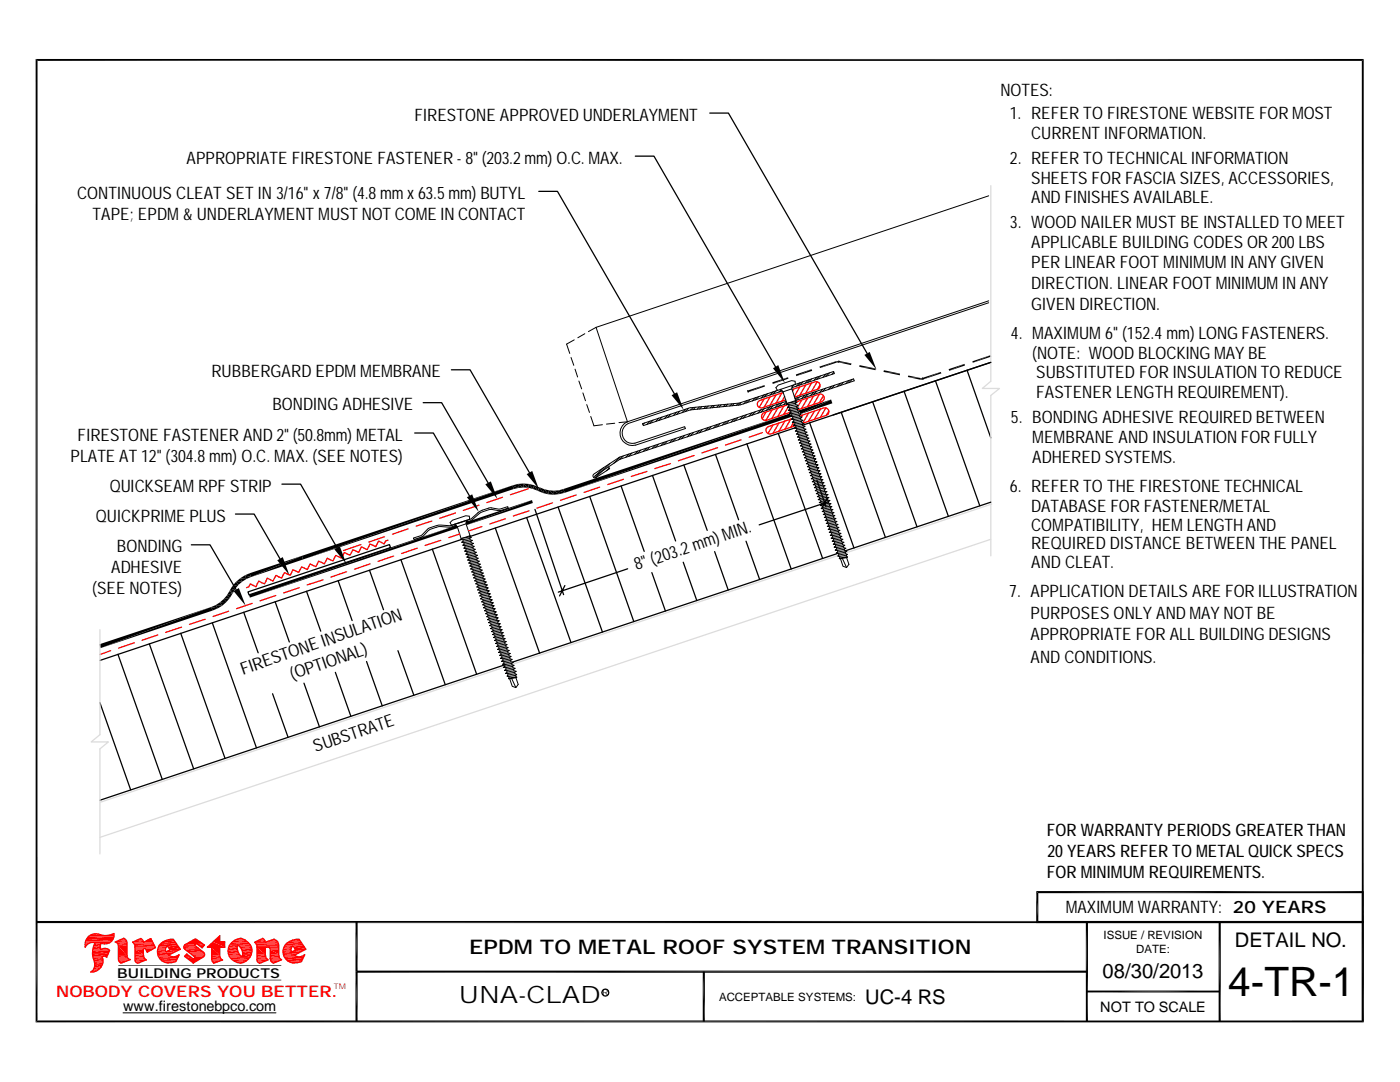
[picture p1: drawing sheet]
<svg xmlns="http://www.w3.org/2000/svg" width="279mm" height="216mm" viewBox="0 0 279 216" stroke-linecap="round" stroke-linejoin="round" font-family="sans-serif">
<defs><g id="words">
<text font-size="8.1" x="245.1" y="198.7">4-TR-1</text>
<text font-size="4.8" x="91.6" y="200.1">UNA-CLAD</text>
<g font-size="4">
<text x="93.6" y="190.4">EPDM TO METAL ROOF SYSTEM TRANSITION</text>
<text x="246.5" y="189">DETAIL NO.</text>
<text x="220" y="195.1">08/30/2013</text>
<text x="172.6" y="200.3">UC-4 RS</text>
</g>
<g font-size="3.4">
<text x="199.6" y="19.2">NOTES:</text>
<text x="201.5" y="23.7">1. REFER TO FIRESTONE WEBSITE FOR MOST</text>
<text x="82.7" y="24.1">FIRESTONE APPROVED UNDERLAYMENT</text>
<text x="205.8" y="27.7">CURRENT INFORMATION.</text>
<text x="37.2" y="32.7">APPROPRIATE FIRESTONE FASTENER - 8&quot; (203.2 mm) O.C. MAX.</text>
<text x="201.5" y="32.6">2. REFER TO TECHNICAL INFORMATION</text>
<text x="15.4" y="39.7">CONTINUOUS CLEAT SET IN 3/16&quot; x 7/8&quot; (4.8 mm x 63.5 mm) BUTYL</text>
<text x="205.8" y="36.6">SHEETS FOR FASCIA SIZES, ACCESSORIES,</text>
<text x="205.8" y="40.6">AND FINISHES AVAILABLE.</text>
<text x="18.5" y="43.9">TAPE; EPDM &amp; UNDERLAYMENT MUST NOT COME IN CONTACT</text>
<text x="201.5" y="45.6">3. WOOD NAILER MUST BE INSTALLED TO MEET</text>
<text x="205.8" y="49.6">APPLICABLE BUILDING CODES OR 200 LBS</text>
<text x="205.8" y="53.6">PER LINEAR FOOT MINIMUM IN ANY GIVEN</text>
<text x="205.8" y="57.7">DIRECTION. LINEAR FOOT MINIMUM IN ANY</text>
<text x="205.8" y="61.8">GIVEN DIRECTION.</text>
<text x="201.8" y="67.6">4. MAXIMUM 6&quot; (152.4 mm) LONG FASTENERS.</text>
<text x="206" y="71.5">(NOTE: WOOD BLOCKING MAY BE</text>
<text x="42.2" y="75.3">RUBBERGARD EPDM MEMBRANE</text>
<text x="206.8" y="75.5">SUBSTITUTED FOR INSULATION TO REDUCE</text>
<text x="54.4" y="81.9">BONDING ADHESIVE</text>
<text x="206.8" y="79.5">FASTENER LENGTH REQUIREMENT).</text>
<text x="15.5" y="87.9">FIRESTONE FASTENER AND 2&quot; (50.8mm) METAL</text>
<text x="201.8" y="84.5">5. BONDING ADHESIVE REQUIRED BETWEEN</text>
<text x="206" y="88.4">MEMBRANE AND INSULATION FOR FULLY</text>
<text x="14.1" y="92.1">PLATE AT 12&quot; (304.8 mm) O.C. MAX. (SEE NOTES)</text>
<text x="206" y="92.5">ADHERED SYSTEMS.</text>
<text x="21.9" y="98.1">QUICKSEAM RPF STRIP</text>
<text x="201.5" y="98.1">6. REFER TO THE FIRESTONE TECHNICAL</text>
<text x="19.1" y="104.1">QUICKPRIME PLUS</text>
<text x="205.8" y="102.1">DATABASE FOR FASTENER/METAL</text>
<text x="205.8" y="106">COMPATIBILITY, HEM LENGTH AND</text>
<text x="23.3" y="110.2">BONDING</text>
<text x="127" y="113.8" transform="rotate(-19 127 113.8)">8&quot; (203.2 mm) MIN.</text>
<text x="205.8" y="109.6">REQUIRED DISTANCE BETWEEN THE PANEL</text>
<text x="205.8" y="113.3">AND CLEAT.</text>
<text x="18.4" y="118.6">(SEE NOTES)</text>
<text x="22.2" y="114.4">ADHESIVE</text>
<text x="201.4" y="119">7. APPLICATION DETAILS ARE FOR ILLUSTRATION</text>
<text x="205.7" y="123.5">PURPOSES ONLY AND MAY NOT BE</text>
<text x="205.7" y="127.8">APPROPRIATE FOR ALL BUILDING DESIGNS</text>
<text x="48.5" y="134.6" transform="rotate(-19 48.5 134.6)">FIRESTONE INSULATION</text>
<text x="58.3" y="135.7" transform="rotate(-19 58.3 135.7)">(OPTIONAL)</text>
<text x="205.7" y="132.2">AND CONDITIONS.</text>
<text x="63" y="150" transform="rotate(-19 63 150)">SUBSTRATE</text>
<text x="208.9" y="166.8">FOR WARRANTY PERIODS GREATER THAN</text>
<text x="209" y="171">20 YEARS REFER TO METAL QUICK SPECS</text>
<text x="208.9" y="175.1">FOR MINIMUM REQUIREMENTS.</text>
<text x="212.7" y="182.2">MAXIMUM WARRANTY: 20 YEARS</text>
</g>
<text font-size="3.2" fill="#f00" x="11.2" y="198.9">NOBODY COVERS YOU BETTER.</text>
<g font-size="2.9">
<text x="24.6" y="201.8">www.firestonebpco.com</text>
<text x="219.6" y="201.9">NOT TO SCALE</text>
</g>
<text font-size="2.7" x="23.4" y="195.1">BUILDING PRODUCTS</text>
<g font-size="2.3">
<text x="220.2" y="187.4">ISSUE / REVISION</text>
<text x="226.8" y="190.2">DATE:</text>
<text x="143.5" y="199.7">ACCEPTABLE SYSTEMS:</text>
</g>
<text font-size="1.6" fill="#f00" x="66.6" y="197.3">TM</text>
<text font-size="1.6" x="120.1" y="198.5">R</text>
</g></defs>
<g fill="none" stroke="#f00" stroke-width=".25">
<path d="M152.5 79.6l-1 1.7M153.7 79.2l-1.2 2.1M154.9 78.8l-1.2 2.1M156 78.4l-1.1 2.1M156.3 78.3l-4.6 1.6a.78 .78 0 0 0-.5 1 .78 .78 0 0 0 1 .5l4.6-1.6M156.6 79.1l-.6 1M158.1 77.7l4.5-1.5a.78 .78 0 0 1 1 .5 .78 .78 0 0 1-.4 1l-4.6 1.5M158.4 77.6l-.2 .4M159.6 77.2l-1.1 1.9M160 79.8l-1 1.6M160.8 76.8l-1.2 2.1M161.2 79.5l-1.2 2"/>
<path d="M162 76.4l-1.2 2.1M162.3 79l-1.1 2.1M163.1 76.2l-1.1 1.9M163.5 78.7l-1.2 2M163.7 76.8l-.5 .9M164.3 79l-.8 1.3M100.3 99.2l-3.1 1.1M105.4 97.5l-3.5 1.2M115 98.8l-3.2 1M119.7 97.2l-3.2 1.1M124.4 95.6l-3.1 1.1M129.1 94.1l-3.1 1"/>
<path d="M133.8 92.5l-3.1 1M138.5 90.9l-3.1 1M143.2 89.3l-3.1 1.1M147.9 87.8l-3.1 1M152.1 86.3l-2.6 .9M152.9 82.2l-.8 1.4M154.1 81.8l-1.2 2.1M154.3 84.8l-1.1 1.7M155.2 81.4l-1.1 2.1M155.4 84.4l-1.1 2.1M156.4 81l-1.2 2.1M156.6 84l-1.2 2.1"/>
<path d="M157.2 80.8l-4.7 1.5a.8 .8 0 0 0-.5 1 .8 .8 0 0 0 1 .6l4.9-1.7M157.2 81.4l-.8 1.3M157.4 80.9l-.2 .4M157.8 82l-.2 .3M157.8 83.6l-1.2 2.1M158.3 83.5l-4.9 1.6a.78 .78 0 0 0-.5 1 .78 .78 0 0 0 1 .5l4.8-1.6M158.3 84.3l-.5 1M158.7 80.3l4.7-1.6a.8 .8 0 0 1 1.1 .5 .8 .8 0 0 1-.5 1l-4.8 1.6M158.8 80.2v.1M160.2 82.8l-.3 .5M161.4 82.4l-1.2 2.1M162.6 82l-1.3 2.1"/>
<path d="M163.7 81.6l-1.2 2.1M164.8 81.4l-1.1 1.9M164.9 82.9a.78 .78 0 0 0 .5-1 .78 .78 0 0 0-1-.5l-4.8 1.6M165.4 82l-.5 .9-4.7 1.6M55 118.8l-3.1 1.1M59.7 117.3l-3.1 1M64.5 115.7l-3.2 1M69.2 114.1l-3.2 1M72.1 108.7l-3.6 1.2M73.9 112.5l-3.2 1.1M76.8 107.1l-3.2 1.1M77.4 107.8l-.4 .1-.3 .6-1.1-.6-.6 1.2-1.2-.6-.5 1.2-1.2-.6-.5 1.1-1.2-.5-.6 1.1-1.1-.6-.5 1.2-1.2-.6-.5 1.1-1.2-.5-.6 1.1-1.1-.5-.6 1.1-1.1-.6-.6 1.2-1.1-.6-.6 1.1-1.1-.5-.6 1.1-1.1-.5-.6 1.1-1.1-.6-.6 1.2-1.2-.6-.5 1.1-1.2-.5-.5 1.1-1.1-.6-.3 .6-.5 .2"/>
<path d="M78.6 111l-3.2 1M81.4 105.5l-3.1 1.1M83.3 109.4l-3.2 1M86.2 104l-3.1 1M88 107.8l-3.2 1M90.9 102.4l-3.1 1M91.7 106.6l-2.1 .7M95.6 100.8l-3.1 1.1M96.2 105.1l-2.7 .9M100.9 103.5l-3.2 1.1M105.6 101.9l-3.2 1.1M110.3 100.3l-3.2 1.1"/>
<path d="M22.1 129.8l-2.2 .8M26.8 128.3l-3.1 1M31.5 126.7l-3.1 1.1M36.2 125.1l-3.1 1.1M40.9 123.6l-3.1 1M45.6 122l-3.1 1M50.3 120.4l-3.1 1.1"/>
</g>
<g fill="none" stroke="#000" stroke-width=".25">
<path d="M107.5 38.2h3.8l23.3 40.4M126.8 31.2h3.7l24.3 42M141.6 22.6h3.8l27.7 47.9M90.1 73.8h3.7l11.9 20.5M180.4 78.1l8.9 24.9M186.7 76l8.8 24.9M193 73.9l4.7 13.5M197.7 72.3l-37.5 12.5M56.3 96.6h3.7l7.3 12.7M82.8 86.4h3.7l7.2 12.5M84.5 80.3h3.6l9.3 16.1M117.7 99.1l8.8 24.9"/>
<path d="M124 97l4.6 13M130.2 94.9l4.6 13M136.5 92.8l4.6 13M142.8 90.7l4.6 13M149.1 88.6l8.8 24.9M155.3 86.5l8.9 24.9M158.9 85.3l-65.3 21.8M161.6 84.4l8.8 24.9M163 95.8l1.8 5.3M165.1 99.3l-1.1 2.1M167.9 82.3l8.8 24.9M174.2 80.2l8.8 24.9"/>
<path d="M38.2 108.7h3.7l5.2 8.9M47 102.6h3.7l5.2 8.9M49.5 118.1l28.2-9.4 .2 .6-28.2 9.4zM61.2 118l2.8 7.9M67.5 115.9l2.8 7.9M73.7 113.8l2.8 7.9M80 111.7l8.9 24.9M86.3 109.6l8.8 24.9M92.1 107.7l-72.2 24.1M93.1 103.8l-2.3 .8M98.8 105.4l8.9 24.9M105.1 103.3l8.9 24.9"/>
<path d="M106.8 101.6l5.7 17.1M111.4 101.2l8.8 24.9M112.7 116.8l-1 2.1M125.3 113.5l-13.9 4.7M130.1 114.3l2.7 7.6M136.4 112.2l2.7 7.6M142.6 110.1l2.7 7.6M148.9 108l2.7 7.6M165.4 100.1l-13.9 4.6M167.1 110.4l-64.8 21.7M197.7 100.2l-29.1 9.7M23.5 130.6l8.9 24.9"/>
<path d="M29.8 128.5l8.9 24.9M36.1 126.4l8.8 24.9M42.4 124.3l8.8 24.9M48.6 122.2l2.9 8.1M54.4 138.4l3.1 8.7M54.9 120.1l2.8 8M60.7 136.3l3.1 8.7M66.9 134.2l3.1 8.7M73.2 132l3.1 8.8M79.4 129.8l3.2 8.9M100.7 132.7l-80.8 27M19.9 140.2l6.2 17.4"/>
</g>
<g fill="#000">
<path d="M134 78.9l1.1-.6 1.3 3.5zM149.2 77.9l3.4-1.1-3.3 1.5zM149.3 78.3l3.3-1.5 .1 .3zM154.3 73.5l1-.6 1.3 3.5zM154.1 76.3l3.2-1-3.1 1.3zM154.2 76.6l3.1-1.3 .1 .3zM158.8 74.7l3.2-1-3.1 1.4zM158.9 75.1l3.1-1.4 .1 .3zM159.5 81.9l6.4-2.2-6.2 2.9zM163.5 73.2l3.4-1.1-3.2 1.3zM163.7 73.4l3.2-1.3 .1 .2zM166.9 72.1l.4 .2h-.3z"/>
<path d="M166.9 72.1l.5-.1-.1 .3zM167.3 72.3l2.6 .2-.1 .4zM167.4 72l2.5 .5-2.6-.2zM172.5 70.8l1.1-.6 1.3 3.5zM171.5 73.2l3.3 .3-.1 .4zM171.5 72.9l3.3 .6-3.3-.3zM176.3 74.2l3.3 .3v.4zM176.4 73.9l3.2 .6-3.3-.3zM183.8 75.4l.4 .3-.5 .1zM181.2 75.2l2.6 .2-.1 .4zM183.8 75.4h.3l.1 .3zM181.3 74.9l2.5 .5-2.6-.2z"/>
<path d="M184.1 75.4l3.6-1.2-3.5 1.5zM184.2 75.7l3.5-1.5 .2 .3zM189.3 73.7l3.2-1.1-3.1 1.4zM189.4 74l3.1-1.4 .1 .3zM194.1 72.1l3.6-1.2-3.6 1.5zM194.1 72.4l3.6-1.5 .1 .3zM93.2 99.2l1-.6 1.3 3.6zM96.9 96.6l1.1-.5 1.3 3.5zM60.2 110.9l42.1-14-41.8 14.7zM60.5 111.6l41.8-14.7 .2 .7zM102.3 96.9l1-.3 .2 .8zM102.3 96.9l1.2 .5-1 .2z"/>
<path d="M103.3 96.6l1.1-.1v.8zM103.3 96.6l1.1 .7-.9 .1zM104.4 96.5l1 .8h-1zM104.4 96.5l1.1 .1-.1 .7zM92.9 104.2l13.3-4.4-13.1 5zM105.1 94.6l1.1-.6 1.3 3.5zM105.5 96.6l.9 1-1-.3zM105.5 96.6l1.1 .2-.2 .8zM106.6 96.8l.7 1.1-.9-.3zM107.7 97.2l.7 1.2-1-.4zM107.7 97.2l-.4 .7zM106.6 96.8l1 .4-.3 .7z"/>
<path d="M107.7 97.2l.9 .4-.2 .8zM107.6 97.2l-.3 .7zM108.6 97.6l.8 1-1-.2zM108.6 97.6l1 .2-.2 .8zM109.6 97.8l.9 .9-1.1-.1zM109.6 97.8l.9 .1v.8zM110.5 97.9l1.1 .7-1.1 .1zM110.5 97.9l1-.1 .1 .8zM111.5 97.8l.9-.2 .3 .7zM111.5 97.8l1.2 .5-1.1 .3zM112.4 97.6l45.3-15.1-45 15.8zM112.7 98.3l45-15.8 .2 .7z"/>
<path d="M159.7 82.6l6.2-2.9 .2 .8zM45.3 118.8l.6 .5-1.3 .2zM45.8 118l.7 .3-1.2 .5zM45.8 117.9l.7 .4zM45.3 118.8l1.2-.5-.6 1zM46.4 117l.6 .4-1.2 .5zM45.8 117.9l1.2-.5-.5 .9zM47.1 116.1l.5 .6-1.2 .3zM46.4 117l1.2-.3-.6 .7zM46.6 117.9l1.1-.6 1.3 3.6zM47.1 116.1l.8-.7 .5 .6zM47.1 116.1l1.3-.1-.8 .7z"/>
<path d="M47.9 115.4l1-.6 .3 .7zM47.9 115.4l1.3 .1-.8 .5zM48.9 114.8l.9-.4 .3 .7zM48.9 114.8l1.2 .3-.9 .4zM55.3 111.8l1.1-.6 1.3 3.5zM49.8 114.4l10.4-3.5-10.1 4.2zM50.1 115.1l10.1-4.2 .3 .7zM66.7 109.6l1.1-.6 1.3 3.5zM49.7 118.7l41.4-13.9-41.2 14.5zM49.9 119.3l41.2-14.5 .3 .6zM93.1 104.8l13.1-5 .1 .6zM42.2 121.1l.9-.4 .3 .7z"/>
<path d="M19.8 128.6l22.4-7.5-22.1 8.2zM42.2 121.1l1.2 .3-1 .4zM20.1 129.3l22.1-8.2 .2 .7zM43.1 120.7l.8-.5 .5 .7zM43.1 120.7l1.3 .2-1 .5zM43.9 120.2l.7-.7 .6 .6zM43.9 120.2l1.3-.1-.8 .8zM44.6 119.5l1.3-.2-.7 .8z"/>
</g>
<g fill="none" stroke="#000" stroke-width=".2">
<path d="M197.3 39.1l-78.3 26.2M114 71.3l.5 1.6M114.6 67.8l-1.5 .9 .6 1.8M114.8 73.7l.5 1.5M115.5 76l.6 1.6M116.3 78.4l.5 1.6M116.7 66.6l-1.4 .8M119 65.3l6.2 18.9M119 65.3l-1.6 .9M149.1 79.9l-.7 .7M149.2 77.9l.1 .4M149.7 79.7l-.7 .7"/>
<path d="M150.8 79.3l-.6 .7M151.4 79.1l-.6 .7M152.6 78.7l-.7 .7M153.2 78.5l-.7 .7M154.3 78.1l-.6 .7M154.9 77.9l-.6 .7M155.2 77.9l-7.7 2.5-10 1-9.3 3.1 .2 .4 9.4-3.1 10-1 8.3-2.8M155.8 77.7l.5 .5M155.9 77.8l-.5 .4M156.3 78.2l.8 2.3 1.7-.6M158 77.6l.8 2.3M158.1 77.3l8.4-2.8-.1-.4-11.2 3.8"/>
<path d="M158.1 76.9l-.1 .7-1.7 .6M158.5 76.8l-.4 .4M158.7 79.5l11.6-3.9 .2 .4-11.7 3.9M158.7 76.7v-.6l-.7-.2-2.7 .9-.4 .5 .3 .6M158.8 79.9l-.1 .3M158.9 79.5l-.2 .1M159.5 79.2l-.6 .7M159.6 76.4l-.6 .6M160.2 76.2l-.6 .6M160.7 78.9l-.7 .6M161.3 78.7l-.7 .6M161.4 75.8l-.7 .7"/>
<path d="M162 75.6l-.7 .6M162.4 78.3l-.6 .6M163 78.1l-.6 .6M163.1 75.2l-.6 .7M163.7 75l-.6 .6M164.2 77.7l-.7 .7M164.8 77.5l-.7 .6M164.9 74.6l-.7 .7M165.5 74.4l-.7 .7M165.9 77.1l-.6 .7M166.4 74.3l-.4 .4M166.5 76.9l-.6 .7"/>
<path d="M167.4 72l-.1 .3M167.7 76.5l-.7 .7M168.3 76.3l-.7 .7M169.5 75.9l-.7 .7M170.1 75.7l-.7 .7M184.1 75.4l.1 .3M197.3 60.4l-71.9 24.1a2.09 2.09 0 0 0-1.1 2.6 2.09 2.09 0 0 0 2.4 1.3l10-3.3 .1 .4-9.9 3.3a2.48 2.48 0 0 1-3-1.5 2.48 2.48 0 0 1 1.3-3.1M197.3 60l-72.1 24.2M117.1 80.7l.5 1.6M117.9 83.1l.6 1.9 1.7-.2M120.5 93.3l-2 2M121.6 93.4l-.6 .5"/>
<path d="M121.7 92.5l-2.9 2.8M122.7 84.5l-1.7 .1M123.7 91.7l-5 3.3M123.7 91.2l-1.2 1.3M124.4 91l-.7 .7M125.2 84.2l-1.7 .1M125.5 90.6l-.7 .7M126.1 90.4l-.6 .7M127.3 90l-.7 .7M127.9 89.8l-.7 .7M128.6 84.4l-.3 .3M129 89.5l-.6 .6"/>
<path d="M129.6 89.2l-.6 .7M129.8 84l-.7 .7M130.3 83.8l-.6 .7M130.8 88.9l-.7 .6M131.4 88.6l-.7 .7M131.5 83.4l-.6 .7M132.1 83.2l-.6 .7M132.5 88.3l-.6 .6M133.1 88.1l-.6 .6M133.3 82.8l-.7 .7M133.9 82.6l-.7 .7M134.3 87.7l-.7 .6"/>
<path d="M134.9 87.5l-.7 .6M135 82.3l-.6 .6M135.6 82.1l-.6 .6M136.1 87.1l-.7 .7M136.7 86.9l-.7 .6M136.8 81.7l-.7 .6M137.4 81.5l-.7 .6M137.8 86.5l-.6 .7M138.3 81.3l-.4 .5M138.4 86.3l-.6 .7M138.8 81.3l-.5 .4M139.6 81.2l-.5 .5"/>
<path d="M139.6 85.9l-.7 .7M140 81.2l-.4 .4M140.2 85.7l-.7 .7M140.9 81.1l-.4 .4M141.3 85.3l-.6 .7M141.4 81l-.5 .5M141.9 85.1l-.6 .7M142.2 80.9l-.5 .5M142.6 80.9l-.4 .5M143.1 84.8l-.7 .6M143.5 80.8l-.5 .5M143.7 84.5l-.7 .7"/>
<path d="M143.9 80.8l-.4 .4M144.8 80.7l-.5 .5M144.8 84.2l-.6 .6M145.2 80.6l-.4 .5M145.5 83.9l-.7 .7M146 80.6l-.4 .4M146.5 80.5l-.4 .5M146.6 83.6l-.7 .6M147.2 83.4l-.6 .6M147.4 80.5l-.5 .4M147.9 80.3l-.5 .6M148.3 83l-.6 .7"/>
<path d="M149 82.8l-.7 .6M150.1 82.4l-.7 .7M150.7 82.2l-.6 .6M151.8 81.8l-.6 .7M152.5 81.6l-.7 .7M153.6 81.2l-.6 .7M154.3 81l-.7 .7M155.4 80.6l-.7 .7M156 80.4l-.6 .7M156.9 80.1l-33.3 11.1-5.1 3.4a.41 .41 0 0 0-.1 .6 .41 .41 0 0 0 .6 .1l2.7-1.8-.2-.3M156.9 80.7l.4-.3 1.4-.2 .4 .1-.4 .2zM156.9 80.2l-.4 .5"/>
<path d="M157.1 80.5l-33.4 11.2M157.1 81.3l.4-.3 1.3-.2 .5 .1-.3 .2-1.4 .3zM157.3 81.9l.3-.2 1.9-.3-.4 .3-1.3 .3zM157.4 80.7l.1 .3M157.5 82.5l.4-.2 1.8-.3-.4 .3-1.4 .2zM157.6 81.4v.3M157.7 83.1l.4-.3 1.8-.2-.3 .3-1.4 .2zM157.8 82l.1 .3M157.9 83.7l.3-.3 1.9-.2-.3 .3-1.4 .2zM157.9 82.5l.2 .3M158.1 84.2l.4-.2 1.4-.2 .4 .1-.4 .2-1.3 .2zM158.2 83.1v.3"/>
<path d="M158.3 84.8l.4-.2 1.4-.2 .4 .1-.4 .2-1.4 .2zM158.4 83.7l.1 .3M158.5 85.4l.4-.2 1.3-.2h.5l-.3 .3-1.4 .2zM158.6 84.3l.1 .3M158.7 86l.3-.2 1.4-.2h.5l-.4 .3-1.3 .2zM158.7 80.5l.1 .3M158.7 84.9l.2 .3M158.9 86.6l.4-.2 1.4-.3 .4 .1-.4 .2-1.4 .3zM159 81.1v.3M159 85.5v.3M159.1 87.2l.4-.2 1.3-.3 .5 .1-.3 .2-1.4 .3zM159.1 81.7l.2 .3"/>
<path d="M159.2 86.1l.1 .3M159.3 87.8l.3-.2 1.4-.3 .5 .1-.4 .2-1.3 .3zM159.3 82.3l.2 .3M159.3 86.7l.2 .3M159.5 88.4l.4-.2 1.3-.3 .5 .1-.4 .2-1.4 .3zM159.6 82.9v.3M159.6 87.3v.3M159.7 89l.4-.2 1.3-.3 .5 .1-.4 .2-1.4 .3zM159.8 83.5l.1 .3M159.8 87.9l.1 .3M159.9 89.6l.3-.2 1.4-.3 .5 .1-.3 .2-1.4 .3zM159.9 88.5l.2 .3"/>
<path d="M159.9 84.1l.2 .3M160.1 90.2l.3-.2 1.4-.3 .5 .1-.4 .2-1.4 .3zM160.1 89.1l.1 .3M160.1 84.7l.1 .3M160.3 90.8l.4-.2 1.4-.3 .4 .1-.4 .2-1.4 .2zM160.4 89.7v.3M160.4 85.3v.3M160.5 91.4l.4-.3 1.3-.2 .5 .1-.4 .2-1.3 .2zM160.5 90.3l.2 .3M160.5 85.9l.2 .2M160.7 91.9l.3-.2 1.4-.2 .5 .1-.4 .2-1.3 .2zM160.7 90.8l.2 .3"/>
<path d="M160.7 86.4l.1 .3M160.9 92.5l.3-.2 1.4-.2 .5 .1-.4 .2-1.4 .2zM161 91.4v.3M161 87v.3M161.1 93.1l.4-.2 1.3-.2 .5 .1-.4 .2-1.4 .2zM161.1 87.6l.1 .3M161.2 92v.3M161.3 93.7l.3-.2 1.4-.2h.4l-.3 .3-1.3 .2zM161.3 92.6l.2 .3M161.3 88.2l.1 .3M161.5 94.3l.3-.2 1.4-.2h.5l-.4 .2-1.4 .3zM161.5 93.2l.1 .3"/>
<path d="M161.5 88.8l.1 .3M161.7 94.9l.4-.2 1.3-.3 .5 .1-.4 .2-1.4 .3zM161.8 93.8v.3M161.8 89.4v.3M161.9 95.5l.3-.2 1.4-.3 .4 .1-.3 .2zM161.9 94.4l.2 .3M161.9 90l.2 .3M162.1 96.1l.3-.2 1.4-.3 .5 .1-.4 .2zM162.1 95l.1 .3M162.1 90.6l.1 .3M162.3 96.7l.3-.2 1.4-.3 .5 .1-.4 .2zM162.3 95.6l.1 .3"/>
<path d="M162.3 91.2l.1 .3M162.5 97.3l.3-.2 1.4-.3 .5 .1-.4 .2zM162.5 96.2l.1 .3M162.5 91.8l.1 .3M162.7 97.9l.3-.2 1.4-.3 .4 .1-.3 .2-1.3 .3zM162.7 96.8l.1 .3M162.7 92.4l.1 .3M162.9 98.5l.3-.2 1.9-.2-.4 .2-1.4 .3zM162.9 97.4l.1 .3M162.9 93l.1 .3M163.1 99.1l.3-.2 1.9-.2-.4 .2-1.4 .3zM163.1 93.6l.1 .3"/>
<path d="M163.2 98v.3M163.3 99.7l.3-.2 1.8-.2-.3 .2-1.4 .3zM163.3 98.6l.1 .3M163.3 94.1l.1 .3M163.5 94.7l.1 .3M163.5 99.2l.1 .3M163.7 95.3l.1 .3M163.7 99.8l.1 .3M163.9 95.9l.1 .3M164.1 96.5l.1 .3M164.3 97.1l.1 .3M164.5 97.7l.1 .3"/>
<path d="M164.7 98.3l.1 .3M164.9 98.9l.1 .3M165.1 99.5l.1 .3M82.5 107.4a4 4 0 0 0 3-1.9l.3-.2a6.5 6.5 0 0 1 4.2-.4l.8-.3v.3a5.3 5.3 0 0 1-3.2 .2 4 4 0 0 0-3.1 1.8l-1.9 .8zM89.8 104.3l.5-.5 2.7-.9 .6 .1 .1 .6-3.5 1.2zM90.8 104.6l.5 .5M91 104.9h-.2M91.3 105.1l.7 2.4 1.8-.6M91.9 107.6l.3-.2 1.4-.3 .5 .1-.4 .2-1.3 .3zM92.1 108.2l.4-.2 1.4-.3 .4 .1-.4 .2-1.4 .3zM92.3 108.8l.4-.2 1.4-.3 .4 .1-.4 .2-1.3 .3zM92.4 107.7l.1 .3"/>
<path d="M92.5 109.4l.3-.2 1.4-.3 .5 .1-.3 .2-1.4 .3zM92.5 108.3l.2 .3M92.7 110l.3-.2 1.4-.3 .5 .1-.4 .2-1.4 .3zM92.8 108.9v.3M92.9 110.6l.4-.2 1.4-.3 .4 .1-.4 .2-1.4 .3zM93 109.5v.3M93 104.5l.8 2.4M93.1 111.2l.4-.2 1.3-.3 .5 .1-.3 .2-1.4 .3zM93.1 103.8l1-.3a5.5 5.5 0 0 1 4-2.2l1.5 .3 1.7-.5 .1 .3-1.9 .5a5.1 5.1 0 0 0-5.2 1.8l-1.1 .4zM93.1 103.8l-.1 .7-1.7 .6M93.1 110.1l.2 .3M93.2 104.1l-.2 .1"/>
<path d="M93.3 111.8l.3-.3 1.4-.2 .5 .1-.4 .2-1.3 .2zM93.3 110.7l.2 .3M93.5 112.4l.4-.3 1.3-.2 .5 .1-.4 .2-1.4 .2zM93.6 111.3v.2M93.7 112.9l.4-.2 1.3-.2 .5 .1-.4 .2-1.4 .2zM93.7 107.4l.2 .3M93.8 111.8l.1 .3M93.8 106.9l-.2 .2M93.9 113.5l.3-.2 1.4-.2 .5 .1-.4 .2-1.3 .2zM93.9 108l.2 .3M93.9 112.4l.2 .3M94.1 114.1l.3-.2 1.4-.2h.5l-.4 .3-1.4 .2z"/>
<path d="M94.1 108.6l.1 .3M94.1 113l.1 .3M94.3 114.7l.4-.2 1.3-.2h.5l-.4 .3-1.4 .2zM94.4 109.2v.3M94.4 113.6v.3M94.5 115.3l.3-.2 1.4-.2h.4l-.2 .2-1.4 .3zM94.5 109.8l.2 .3M94.5 114.2l.2 .3M94.7 115.9l.3-.2 1.4-.3 .5 .1-.4 .2-1.4 .3zM94.7 110.4l.1 .3M94.7 114.8l.1 .3M94.9 116.5l.3-.2 1.4-.3 .5 .1-.4 .2-1.4 .3z"/>
<path d="M95 111v.3M95 115.4v.3M95.1 117.1l.4-.2 1.3-.3 .5 .1-.4 .2zM95.1 116l.1 .3M95.1 111.6l.1 .3M95.3 117.7l.3-.2 1.4-.3 .5 .1-.4 .2zM95.3 116.6l.2 .3M95.3 112.2l.1 .3M95.5 118.3l.3-.2 1.4-.3 .5 .1-.4 .2zM95.5 117.2l.1 .3M95.5 112.8l.1 .3M95.7 118.9l.4-.2 1.3-.3 .5 .1-.4 .2z"/>
<path d="M95.7 113.4l.1 .3M95.8 117.8v.3M95.9 119.5l.3-.2 1.8-.2-.3 .2-1.3 .3zM95.9 118.4l.2 .3M95.9 114l.1 .3M96.1 119l.1 .3M96.1 114.6l.1 .3M96.4 119.6v.3M96.4 115.1v.3M96.5 115.7l.1 .3M96.7 116.3l.1 .3M96.9 116.9l.1 .3"/>
<path d="M97.1 117.5l.1 .3M97.3 118.1l.1 .3M97.5 118.7l.1 .3M97.7 119.3l.1 .3M97.9 119.9l.1 .3M163.5 100.3l.3-.2 1.9-.2-.4 .2-1.4 .3zM163.7 100.9l.3-.2 1.4-.3 .5 .1-.4 .2-1.4 .3zM163.9 101.5l.3-.2 1.4-.3 .4 .1-.3 .2-1.4 .3zM163.9 100.4l.1 .3M164.1 102.1l.3-.2 1.4-.3 .4 .1-.3 .2-1.4 .3zM164.1 101l.1 .3M164.3 102.7l.3-.3 1.4-.2 .5 .1-.4 .2-1.4 .2z"/>
<path d="M164.3 101.6l.1 .3M164.5 103.3l.3-.3 1.4-.2 .4 .1-.3 .2-1.4 .2zM164.5 102.2l.1 .2M164.7 103.8l.3-.2 1.4-.2 .4 .1-.3 .2-1.4 .2zM164.7 102.7l.1 .3M164.9 104.4l.3-.2 1.4-.2 .4 .1-.3 .2-1.4 .2zM164.9 103.3l.1 .3M165.1 105l.3-.2 1.4-.2h.5l-.4 .3-1.4 .2zM165.1 103.9l.1 .3M165.3 105.6l.3-.2 1.4-.2h.4l-.3 .3-1.4 .2zM165.3 100.1l.1 .3M165.3 104.5l.1 .3"/>
<path d="M165.5 106.2l.3-.2 1.4-.3 .4 .1-.3 .2-1.4 .3zM165.5 100.7l.1 .3M165.5 105.1l.1 .3M165.7 106.8l.3-.2 1.4-.3 .5 .1-.4 .2-1.4 .3zM165.7 101.3l.1 .3M165.7 105.7l.1 .3M165.9 107.4l.3-.2 1.4-.3 .4 .1-.3 .2-1.4 .3zM165.9 101.9l.1 .3M165.9 106.3l.1 .3M166.1 108l.3-.2 1.4-.3 .4 .1-.3 .2-1.4 .3zM166.1 102.5l.1 .3M166.1 106.9l.1 .3"/>
<path d="M166.3 108.6l.3-.2 1.4-.3 .4 .1-.3 .2-1.4 .3zM166.3 103.1l.1 .3M166.3 107.5l.1 .3M166.5 109.2l.3-.2 1.4-.3 .4 .1-.3 .2-1.4 .3zM166.5 103.7l.1 .3M166.5 108.1l.1 .3M166.7 109.8l.3-.2 1.4-.3 .4 .1-.3 .2-1.4 .3zM166.7 108.7l.1 .3M166.7 104.3l.1 .3M166.9 110.4l.3-.2 1.4-.3 .4 .1-.3 .2-1.4 .2zM166.9 109.3l.1 .3M166.9 104.9l.1 .3"/>
<path d="M167.1 105.5l.1 .2M167.1 109.9l.1 .3M167.2 111l.2-.3 1.4-.2 .3 .1-.2 .2-1.4 .2zM167.3 110.4l.1 .3M167.3 106l.1 .3M167.5 111.5l1.7-.4zM167.5 111l.1 .3M167.5 106.6l.1 .3M167.7 107.2l.1 .3M167.9 107.8l.1 .3M168.1 108.4l.1 .3M168.1 111.4l.9 1.8"/>
<path d="M168.3 109l.1 .3M168.5 109.6l.1 .3M168.7 110.2l.1 .3M168.9 110.8l.1 .3M169 111.3l.4 1.3-.4 .6-.8-.2-.5-1.5M96.1 120.1l.3-.2 1.9-.2-.4 .2-1.4 .3zM96.3 120.7l.3-.2 1.9-.2-.4 .2-1.4 .3zM96.5 121.3l.3-.2 1.8-.2-.3 .2-1.4 .3zM96.5 120.2l.1 .3M96.7 121.9l.3-.2 1.8-.2-.3 .2-1.4 .3zM96.7 120.8l.1 .3M96.9 122.5l.3-.2 1.4-.3 .5 .1-.4 .2-1.4 .3z"/>
<path d="M96.9 121.4l.1 .3M97.1 123.1l.3-.2 1.4-.3 .5 .1-.4 .2-1.4 .2zM97.1 122l.1 .3M97.3 123.7l.3-.3 1.4-.2 .4 .1-.3 .2-1.4 .2zM97.3 122.6l.1 .3M97.5 124.2l.3-.2 1.4-.2 .5 .1-.4 .2-1.4 .2zM97.5 123.1l.1 .3M97.7 124.8l.3-.2 1.4-.2 .5 .1-.4 .2-1.4 .2zM97.7 123.7l.1 .3M97.9 125.4l.3-.2 1.4-.2 .4 .1-.3 .2-1.4 .2zM97.9 124.3l.1 .3M98.1 126l.3-.2 1.4-.2h.4l-.3 .3-1.4 .2z"/>
<path d="M98.1 124.9l.1 .3M98.1 120.5l.1 .3M98.3 126.6l.3-.2 1.4-.2h.5l-.4 .2-1.4 .3zM98.3 121.1l.1 .3M98.3 125.5l.1 .3M98.5 127.2l.3-.2 1.4-.3 .4 .1-.3 .2-1.4 .3zM98.5 121.7l.1 .3M98.5 126.1l.1 .3M98.7 127.8l.3-.2 1.4-.3 .4 .1-.3 .2-1.4 .3zM98.7 126.7l.1 .3M98.7 122.3l.1 .3M98.9 128.4l.3-.2 1.4-.3 .4 .1-.3 .2-1.4 .3z"/>
<path d="M98.9 122.9l.1 .3M98.9 127.3l.1 .3M99.1 129l.3-.2 1.4-.3 .4 .1-.3 .2-1.4 .3zM99.1 123.5l.1 .3M99.1 127.9l.1 .3M99.3 129.6l.3-.2 1.4-.3 .4 .1-.3 .2-1.4 .3zM99.3 124.1l.1 .3M99.3 128.5l.1 .3M99.5 130.2l.3-.2 1.4-.3 .4 .1-.3 .2-1.4 .3zM99.5 124.7l.1 .3M99.5 129.1l.1 .3M99.7 130.8l.3-.2 1.4-.3 .5 .1-.4 .2-1.4 .3z"/>
<path d="M99.7 125.3l.1 .3M99.7 129.7l.1 .3M99.9 131.4l.3-.3 1.4-.2 .4 .1-.3 .2-1.4 .2zM99.9 125.9l.1 .3M99.9 130.3l.1 .3M100.1 132l.3-.3 1.4-.2 .4 .1-.3 .2-1.4 .2zM100.1 126.4l.1 .3M100.1 130.9l.1 .2M100.3 132.5l.3-.2 1.4-.2 .4 .1-.3 .2-1.4 .2zM100.3 127l.1 .3M100.3 131.4l.1 .3M100.5 133.1l.3-.2 1.4-.2 .4 .1-.3 .2-1.4 .2z"/>
<path d="M100.5 127.6l.1 .3M100.5 132l.1 .3M100.7 133.8l.3-.3 1.4-.2h.4l-.3 .3zM100.7 128.2l.1 .3M100.7 132.6l.1 .3M100.9 134.4l.3-.3 1.4-.2h.4l-.3 .3zM100.9 128.8l.1 .3M100.9 133.2l.1 .3M101.1 129.4l.1 .3M101.1 133.8l.1 .3M101.3 130l.1 .3M101.3 134.4l.1 .3"/>
<path d="M101.4 134.7l1.4-.2 .3 .1-.2 .1-1.4 .3-.3-.1zM101.5 135l.1 .3M101.5 130.6l.1 .3M101.6 135.3l1.4-.3 .2 .1-1.7 .3zM101.7 131.2l.1 .3M101.9 131.8l.1 .3M102.1 135.4l.9 1.8M102.1 132.4l.1 .3M102.3 133l.1 .3M102.5 133.6l.1 .3M102.7 134.2l.1 .3M102.9 134.7l.1 .3"/>
<path d="M103 135.2l.4 1.4-.4 .6-.8-.3-.5-1.4"/>
</g>
<path d="M197.7 37v39.1l-1.7 1.4h3.5l-1.8 1.4v32M167.4 110.8l-65.2 21.8M197.7 107.6l-177.8 59.5M197.9 100.6l-28.9 9.7M19.9 125.6v21l-1.7 1.4h3.4l-1.7 1.4v21M100.5 133.2l-80.4 26.9" fill="none" stroke="#dcdcdc" stroke-width=".25"/>
<path d="M243.4 184v19.8" fill="none" stroke="#000" stroke-width=".42"/>
<g fill="#f00">
<path d="M52.1 187.4l.4-.2 .2 .2z"/>
<path d="M54.6 187.5h.1z"/>
<path d="M52 187.5h.7z"/>
<path d="M52.1 187.4l.6 .1z"/>
<path d="M54.2 187.6l.4-.1 .4 .1z"/>
<path d="M54.6 187.5l.4 .1z"/>
<path d="M51.5 187.7l.5-.2 .9 .2z"/>
<path d="M52 187.5h.7l.2 .2z"/>
<path d="M53.5 187.8l.7-.2 1.2 .2z"/>
<path d="M54.2 187.6h.8l.4 .2z"/>
</g>
<path d="M50.8 187.9h2.2" fill="none" stroke="#f00" stroke-width=".3"/>
<path d="M51.5 187.7h1.4l.1 .3z" fill="#f00"/>
<path d="M53 187.9h2.5" fill="none" stroke="#f00" stroke-width=".2"/>
<path d="M53.5 187.8h1.9l.1 .2z" fill="#f00"/>
<path d="M50.8 188h2.2M50.8 188.1h4.7M51 188.2h4.6M51.2 188.6h4.4M51.3 189h4.3M53.4 189h2.2" fill="none" stroke="#f00" stroke-width=".2"/>
<path d="M51.1 188.4h4.5" fill="none" stroke="#f00" stroke-width=".3"/>
<path d="M51.2 188.8h4.4" fill="none" stroke="#f00" stroke-width=".34"/>
<path d="M51.3 189h1.9z" fill="#f00"/>
<path d="M51.3 189h2.1M53.5 189h2.1" fill="none" stroke="#f00" stroke-width=".2"/>
<g fill="#f00">
<path d="M51.3 189l1.7 .1z"/>
<path d="M51.3 189h1.9z"/>
<path d="M53.7 189l1.9 .2h-1.8z"/>
<path d="M53.7 189h1.9v.2z"/>
<path d="M53.8 189.2l1.8 .3h-1.7z"/>
<path d="M53.8 189.2h1.8v.3z"/>
<path d="M53.9 189.5l1.7 .9h-1.7z"/>
<path d="M53.9 189.5h1.7v.9z"/>
<path d="M51.3 189.1l1.7 1.4h-1.7z"/>
<path d="M51.3 189.1h1.7v1.4z"/>
<path d="M53.9 190.4l1.8 .4h-1.8z"/>
<path d="M53.9 190.4h1.7l.1 .4z"/>
<path d="M51.3 190.5l1.7 .3h-1.7z"/>
<path d="M51.3 190.5h1.7v.3z"/>
<path d="M51.3 190.8l1.8 .3h-1.8z"/>
<path d="M51.3 190.8h1.7l.1 .3z"/>
<path d="M53.9 190.8l1.9 .3h-1.9z"/>
<path d="M53.9 190.8h1.8l.1 .3z"/>
<path d="M53.9 191.1l2 .2h-2z"/>
<path d="M53.9 191.1h1.9l.1 .2z"/>
</g>
<path d="M51.3 191.4h2.3M51.3 191.5h2.3M53.9 191.3h2.1M53.9 191.4h2.3" fill="none" stroke="#f00" stroke-width=".2"/>
<path d="M51.3 191.2h2" fill="none" stroke="#f00" stroke-width=".25"/>
<path d="M54 191.5l1.8 .2h-1.8z" fill="#f00"/>
<path d="M54 191.6h2.2" fill="none" stroke="#f00" stroke-width=".2"/>
<path d="M51.3 191.6l1.5 .3h-1.4z" fill="#f00"/>
<path d="M51.3 191.7h2.2" fill="none" stroke="#f00" stroke-width=".3"/>
<g fill="#f00">
<path d="M54 191.7l1.1 .3h-.9z"/>
<path d="M54 191.7h1.8l-.7 .3z"/>
<path d="M54.4 192.1h.4l-.2 .1z"/>
<path d="M54.2 192l.6 .1z"/>
<path d="M54.2 192h.9z"/>
<path d="M51.4 191.9l.8 .2h-.6z"/>
<path d="M51.4 191.9h1.4l-.6 .2z"/>
<path d="M51.8 192.2h.1z"/>
<path d="M51.6 192.1l.3 .1z"/>
<path d="M51.6 192.1h.6l-.3 .1z"/>
</g>
<path d="M50.8 188l1.7-.8 .5 .8 1.7-.6a1.18 1.18 0 0 1 .9 1.2l.2 2.5 .4 .4-1.6 .7-.4-.2-.3-.7v-1.8l-.2-.5h-.3l-.4 .1v1.4l.1 .6 .5 .4-1.8 .7-.4-.3-.1-.3-.1-3z" fill="none" stroke="#f00" stroke-width=".25"/>
<g fill="#f00">
<path d="M18.7 186.4h.8z"/>
<path d="M18.5 186.4h1.4z"/>
<path d="M18.7 186.4h1.2z"/>
<path d="M18.2 186.5h1.9z"/>
<path d="M18.5 186.4l1.6 .1z"/>
</g>
<path d="M18.1 186.5h2.1" fill="none" stroke="#f00" stroke-width=".2"/>
<g fill="#f00">
<path d="M21.8 186.6l.8-.3 .1 .3z"/>
<path d="M22.6 186.3l.1 .3z"/>
<path d="M21.1 186.7h1.6z"/>
<path d="M21.8 186.6l.9 .1z"/>
</g>
<path d="M17.9 186.6h2.6" fill="none" stroke="#f00" stroke-width=".2"/>
<g fill="#f00">
<path d="M20.9 186.7h1.8z"/>
<path d="M21.1 186.7h1.6z"/>
</g>
<path d="M17.7 186.8h5.1M17.9 186.7h3" fill="none" stroke="#f00" stroke-width=".2"/>
<g fill="#f00">
<path d="M17.7 186.9l4.9 .4h-5.3z"/>
<path d="M17.7 186.9h5l-.1 .4z"/>
</g>
<path d="M17.3 187.3h5.3" fill="none" stroke="#f00" stroke-width=".2"/>
<g fill="#f00">
<path d="M17.3 187.3l5 .5h-5.2z"/>
<path d="M17.3 187.3h5.3l-.3 .5z"/>
</g>
<path d="M17.1 187.8h5.2" fill="none" stroke="#f00" stroke-width=".2"/>
<path d="M17 187.9h5.2" fill="none" stroke="#f00" stroke-width=".21"/>
<g fill="#f00">
<path d="M17 188l1.1 .1z"/>
<path d="M17 188h1.5z"/>
</g>
<path d="M18.5 188.1h3.5M18.9 188.1h3M18.9 188.2h2.9" fill="none" stroke="#f00" stroke-width=".2"/>
<g fill="#f00">
<path d="M17 188.1l.7 .2h-.7z"/>
<path d="M17 188.1h1.1l-.4 .2z"/>
<path d="M20.6 188.3h.8z"/>
<path d="M20.1 188.3h1.3z"/>
<path d="M20.1 188.3h1.4z"/>
<path d="M17 188.3l.5 .1h-.5z"/>
<path d="M17 188.3h.7l-.2 .1z"/>
<path d="M17 188.4l.3 .2h-.3z"/>
<path d="M17 188.4h.5l-.2 .2z"/>
<path d="M18.9 188.3l1.1 .5h-1.3z"/>
<path d="M18.9 188.3h1.2l-.1 .5z"/>
<path d="M17 188.8v.2z"/>
<path d="M18.7 188.8h1.3z"/>
<path d="M17 188.6l.1 .2z"/>
<path d="M17 188.6h.3l-.2 .2z"/>
<path d="M20.5 189.3h.8z"/>
<path d="M20.5 189.3h1z"/>
<path d="M20.2 189.4l.3-.1 1.2 .1z"/>
<path d="M20.5 189.3h1l.2 .1z"/>
<path d="M18.7 188.8l1.4 .6h-1.6z"/>
<path d="M18.7 188.8h1.3l.1 .6z"/>
<path d="M20.2 189.4l1.5 .1z"/>
<path d="M18.5 189.4l1.6 .1z"/>
</g>
<path d="M18.5 189.5h3.3M18.5 189.6h3.4" fill="none" stroke="#f00" stroke-width=".2"/>
<g fill="#f00">
<path d="M18.5 189.7l3.1 .6h-3.1z"/>
<path d="M18.5 189.7h3.4l-.3 .6z"/>
<path d="M18.5 190.3l2.9 .5h-2.9z"/>
<path d="M18.5 190.3h3.1l-.2 .5z"/>
<path d="M20.7 190.8h.7z"/>
<path d="M21.1 190.9h.2z"/>
<path d="M21 190.8l.3 .1z"/>
<path d="M21 190.8h.4z"/>
<path d="M18.5 190.8l1.9 .1h-1.9z"/>
</g>
<path d="M18.5 190.9h2.2" fill="none" stroke="#f00" stroke-width=".2"/>
<g fill="#f00">
<path d="M18.5 190.9l1.9 .2h-1.9z"/>
<path d="M18.5 190.9h1.9v.2z"/>
<path d="M18.5 191.1l2 .3h-1.9z"/>
<path d="M18.5 191.1h1.9l.1 .3z"/>
<path d="M18.6 191.4l2 .4h-1.8z"/>
<path d="M18.6 191.4h1.9l.1 .4z"/>
<path d="M18.8 191.8l1.8 .1h-1.8z"/>
<path d="M18.8 191.8h1.8v.1z"/>
<path d="M18.8 191.9l1.7 .2h-1.6z"/>
<path d="M18.8 191.9h1.8l-.1 .2z"/>
<path d="M18.9 192.1l1.5 .3h-1.5z"/>
<path d="M18.9 192.1h1.6l-.1 .3z"/>
<path d="M18.9 192.4h1.5z"/>
<path d="M18.9 192.4l1.3 .6h-1.4z"/>
<path d="M18.9 192.4h1.5l-.2 .6z"/>
<path d="M18.8 193h1.3z"/>
<path d="M18.8 193h1.4z"/>
<path d="M18.8 193l1 .4h-1.2z"/>
<path d="M18.8 193h1.3l-.3 .4z"/>
<path d="M18.6 193.4l.9 .2h-.9z"/>
<path d="M18.6 193.4h1.2l-.3 .2z"/>
<path d="M18.4 193.8l.2-.2 .7 .2z"/>
<path d="M18.6 193.6h.9l-.2 .2z"/>
<path d="M18.2 193.9h.5z"/>
<path d="M18.2 193.9l.2-.1 .3 .1z"/>
<path d="M18.4 193.8h.9l-.6 .1z"/>
</g>
<path d="M17 189h.1M17.7 186.9a2.26 2.26 0 0 1 2.5-.3l.7 .1 .9-.1 .9-.3a1.86 1.86 0 0 1-2.6 2v1.2a1.35 1.35 0 0 1 1.8 .2l-.6 1.3-.6-.2-.3 .1a2.26 2.26 0 0 1-2.3 3.1 1.81 1.81 0 0 0 .7-2.2 4.1 4.1 0 0 1 .2-3.7 1.56 1.56 0 0 0-2 .9 2.26 2.26 0 0 1 .7-2.1z" fill="none" stroke="#f00" stroke-width=".25"/>
<g fill="#f00">
<path d="M34.3 187.4h.3z"/>
<path d="M34.1 187.4h.5z"/>
<path d="M33.2 187.6l.9-.2 .7 .2z"/>
<path d="M34.1 187.4h.5l.2 .2z"/>
</g>
<path d="M32.5 187.8h2.5" fill="none" stroke="#f00" stroke-width=".38"/>
<path d="M33.2 187.6h1.6l.2 .4z" fill="#f00"/>
<path d="M32 188.2h3.3" fill="none" stroke="#f00" stroke-width=".38"/>
<path d="M31.7 188.6h3.8" fill="none" stroke="#f00" stroke-width=".42"/>
<g fill="#f00">
<path d="M31.7 188.8l1.6 .1h-1.7z"/>
<path d="M31.7 188.8h1.7l-.1 .1z"/>
<path d="M31.6 188.9l1.6 .1z"/>
<path d="M31.6 188.9h1.7z"/>
<path d="M31.6 189l1.4 .3h-1.5z"/>
<path d="M31.6 189h1.6l-.2 .3z"/>
<path d="M33.4 188.8l2.6 .6h-2.1z"/>
<path d="M33.4 188.8h2.1l.5 .6z"/>
</g>
<path d="M33.9 189.4h2.1" fill="none" stroke="#f00" stroke-width=".2"/>
<g fill="#f00">
<path d="M31.5 189.3l1.5 .2h-1.5z"/>
<path d="M31.5 189.3h1.5v.2z"/>
<path d="M33.9 189.4l1.9 .1z"/>
</g>
<path d="M33.9 189.5h2" fill="none" stroke="#f00" stroke-width=".2"/>
<g fill="#f00">
<path d="M33.7 189.6h1.9z"/>
<path d="M34 189.5h1.8z"/>
<path d="M31.5 189.5l1.5 .1h-1.6z"/>
<path d="M31.5 189.5h1.5v.1z"/>
<path d="M33.1 189.9l.6-.3 1.3 .3z"/>
<path d="M33.7 189.6h1.9l-.6 .3z"/>
<path d="M31.4 189.6l1.7 .3h-1.7z"/>
<path d="M31.4 189.6h1.6l.1 .3z"/>
</g>
<path d="M31.4 190h3.6" fill="none" stroke="#f00" stroke-width=".2"/>
<g fill="#f00">
<path d="M35.6 190.6l.2-.1z"/>
<path d="M31.4 190.1l2.3 .5h-2.2z"/>
<path d="M31.4 190.1h3.2l-.9 .5z"/>
<path d="M35.5 190.7l.1-.1 .1 .1z"/>
<path d="M35.6 190.6l.1 .1z"/>
</g>
<path d="M31.5 190.7h2.4" fill="none" stroke="#f00" stroke-width=".2"/>
<g fill="#f00">
<path d="M35.1 190.8l.4-.1 .1 .1z"/>
<path d="M35.5 190.7h.2l-.1 .1z"/>
<path d="M35.1 190.8h.5z"/>
</g>
<path d="M31.6 190.8h2.5" fill="none" stroke="#f00" stroke-width=".2"/>
<g fill="#f00">
<path d="M34.6 190.9h1z"/>
<path d="M35.1 190.8h.5z"/>
</g>
<path d="M31.6 190.9h3M32.3 191.8h2.9" fill="none" stroke="#f00" stroke-width=".2"/>
<path d="M31.7 191.1h3.9" fill="none" stroke="#f00" stroke-width=".38"/>
<path d="M31.9 191.5h3.5" fill="none" stroke="#f00" stroke-width=".42"/>
<path d="M32.6 191.9l1.9 .1h-1.6z" fill="#f00"/>
<path d="M32.6 192h2.5" fill="none" stroke="#f00" stroke-width=".2"/>
<g fill="#f00">
<path d="M32.9 192l1.4 .1z"/>
<path d="M32.9 192h1.6z"/>
<path d="M33.2 192.1h1z"/>
<path d="M33.1 192.1h1.1z"/>
<path d="M33.1 192.1h1.2z"/>
</g>
<path d="M36 189.4l-1.4-2a2.88 2.88 0 0 0-3.2 2.3 2.26 2.26 0 0 0 2.8 2.4l.9-.2 .7-1.4a1.67 1.67 0 0 1-2.1 .1l2.2-1.2" fill="none" stroke="#f00" stroke-width=".25"/>
<g fill="#f00">
<path d="M28 187.3h.2z"/>
<path d="M27.7 187.5l.3-.2 .4 .2z"/>
<path d="M28 187.3l.4 .2z"/>
<path d="M27.1 187.7l.6-.2 .9 .2z"/>
<path d="M27.7 187.5h.7l.2 .2z"/>
<path d="M28.7 188l1.3-.7 .5 .7z"/>
<path d="M30 187.3l.5 .7z"/>
</g>
<path d="M26.5 187.9h2.1" fill="none" stroke="#f00" stroke-width=".3"/>
<g fill="#f00">
<path d="M27.1 187.7h1.5v.3z"/>
<path d="M28.7 188h1.8z"/>
</g>
<path d="M26.5 188h2.1M26.9 189h4.1M26.9 189.1h4.1M26.9 189.2h4.1" fill="none" stroke="#f00" stroke-width=".2"/>
<path d="M26.5 188.2h4.1" fill="none" stroke="#f00" stroke-width=".21"/>
<path d="M26.7 188.4h4.1" fill="none" stroke="#f00" stroke-width=".3"/>
<path d="M26.9 188.7h4" fill="none" stroke="#f00" stroke-width=".38"/>
<g fill="#f00">
<path d="M26.9 189.2l1.8 .1z"/>
<path d="M26.9 189.2h2z"/>
<path d="M28.9 189.2l1.7 .2h-1.6z"/>
<path d="M28.9 189.2h1.8l-.1 .2z"/>
<path d="M29 189.4h1.5z"/>
<path d="M29 189.4h1.6z"/>
<path d="M29.1 189.4h1.3z"/>
<path d="M29.1 189.4h1.4z"/>
<path d="M26.9 189.3l1.7 .1h-1.7z"/>
<path d="M26.9 189.3h1.8l-.1 .1z"/>
<path d="M29.1 189.4l.3 .6z"/>
<path d="M29.1 189.4h1.3l-1 .6z"/>
<path d="M26.9 189.4l1.7 1.1h-1.7z"/>
<path d="M26.9 189.4h1.7v1.1z"/>
<path d="M26.9 190.5l1.8 .3h-1.8z"/>
<path d="M26.9 190.5h1.7l.1 .3z"/>
<path d="M26.9 190.8l1.8 .3h-1.8z"/>
<path d="M26.9 190.8h1.8v.3z"/>
</g>
<path d="M26.9 191.2h2.1" fill="none" stroke="#f00" stroke-width=".25"/>
<path d="M26.9 191.4h2.3M26.9 191.5h2.3" fill="none" stroke="#f00" stroke-width=".2"/>
<path d="M26.9 191.6l1.5 .3h-1.4z" fill="#f00"/>
<path d="M26.9 191.7h2.3" fill="none" stroke="#f00" stroke-width=".3"/>
<g fill="#f00">
<path d="M27.2 192.1h.7l-.4 .1z"/>
<path d="M27 191.9l.9 .2h-.7z"/>
<path d="M27 191.9h1.4l-.5 .2z"/>
<path d="M24.3 187.4l.4-.2 .3 .2z"/>
<path d="M23.6 187.7l.7-.3 1 .3z"/>
<path d="M24.3 187.4h.7l.3 .3z"/>
</g>
<path d="M23 187.8h2.3" fill="none" stroke="#f00" stroke-width=".25"/>
<path d="M23.6 187.7h1.7v.3z" fill="#f00"/>
<path d="M23 188h2.4M23.2 188.1h2.2" fill="none" stroke="#f00" stroke-width=".2"/>
<path d="M23.3 188.3h2.1" fill="none" stroke="#f00" stroke-width=".25"/>
<g fill="#f00">
<path d="M23.5 188.4l1.9 .3h-1.8z"/>
<path d="M23.5 188.4h1.9v.3z"/>
<path d="M23.6 188.7l1.8 2h-1.8z"/>
<path d="M23.6 188.7h1.8v2z"/>
<path d="M23.6 190.7l1.8 .3h-1.8z"/>
<path d="M23.6 190.7h1.8v.3z"/>
<path d="M23.6 191l2 .2h-2z"/>
<path d="M23.6 191h1.8l.2 .2z"/>
</g>
<path d="M23.6 191.3h2.1M23.6 191.3h2.2M23.6 191.4h2.4" fill="none" stroke="#f00" stroke-width=".2"/>
<path d="M23.6 191.5l1.9 .2h-1.8z" fill="#f00"/>
<path d="M23.6 191.6h2.4" fill="none" stroke="#f00" stroke-width=".21"/>
<g fill="#f00">
<path d="M23.9 192h.8l-.5 .2z"/>
<path d="M23.7 191.7l1 .3h-.8z"/>
<path d="M23.7 191.7h1.8l-.8 .3z"/>
</g>
<path d="M23 188l1.7-.8 .3 .2 .4 .7v2.6a.81 .81 0 0 0 .6 .8l-1.8 .7-.3-.2-.3-.7v-2.6l-.3-.6zM26.5 188l1.6-.8 .5 .5v.3l1.5-.7 .9 1.8-1.6 .9-.3-.6-.2-.2-.2 .1a2.48 2.48 0 0 0 .3 2l.2 .2-1.7 .7-.5-.3-.1-3.3zM31 189.1h.1M33.2 189l.2-.2 .6 .7-.9 .4-.1-.6z" fill="none" stroke="#f00" stroke-width=".25"/>
<g fill="#f00">
<path d="M37.3 188.3l1.7-1 1.4 1z"/>
<path d="M39 187.3l1.4 1z"/>
<path d="M39.2 188.3h1.2z"/>
<path d="M37.3 188.3h1.9z"/>
<path d="M36.9 188.5l.4-.2 1.6 .2z"/>
<path d="M37.3 188.3h1.9l-.3 .2z"/>
<path d="M36.9 188.5l1.9 .1z"/>
<path d="M36.9 188.5h2z"/>
<path d="M39.2 188.3l1.6 .3h-1.2z"/>
<path d="M39.2 188.3h1.2l.4 .3z"/>
<path d="M36.8 188.6h2z"/>
<path d="M36.9 188.6h1.9z"/>
<path d="M39.6 188.6h1.2z"/>
</g>
<path d="M36.7 188.6h2.2" fill="none" stroke="#f00" stroke-width=".2"/>
<path d="M36.7 188.8h2.5" fill="none" stroke="#f00" stroke-width=".25"/>
<g fill="#f00">
<path d="M39.7 188.6l.6 .5z"/>
<path d="M39.7 188.6h1.1l-.5 .5z"/>
</g>
<path d="M36.7 189.1h2.9" fill="none" stroke="#f00" stroke-width=".25"/>
<path d="M36.7 189.3h3.1" fill="none" stroke="#f00" stroke-width=".21"/>
<g fill="#f00">
<path d="M36.9 189.4l3.7 .6h-2.9z"/>
<path d="M36.9 189.4h2.9l.8 .6z"/>
</g>
<path d="M37.7 190.1h3.1" fill="none" stroke="#f00" stroke-width=".21"/>
<path d="M37.9 190.4h3" fill="none" stroke="#f00" stroke-width=".25"/>
<path d="M38.3 190.6h2.6" fill="none" stroke="#f00" stroke-width=".21"/>
<g fill="#f00">
<path d="M37.3 190.4l.5 .4h-1z"/>
<path d="M37.3 190.4l.5 .4z"/>
<path d="M36.8 190.8h1.1z"/>
</g>
<path d="M38.6 190.8h2.2" fill="none" stroke="#f00" stroke-width=".21"/>
<g fill="#f00">
<path d="M38.8 190.9l1.6 .2h-1.4z"/>
<path d="M38.8 190.9h1.8l-.2 .2z"/>
<path d="M39 191.1h1.4z"/>
<path d="M39 191.1h1.3z"/>
<path d="M36.8 190.8l1.8 .5h-1.1z"/>
<path d="M36.8 190.8h1.1l.7 .5z"/>
<path d="M38.6 191.3l.4-.2 .9 .2z"/>
<path d="M39 191.1h1.3l-.4 .2z"/>
<path d="M38.6 191.3h1.3z"/>
<path d="M37.5 191.3h1.1z"/>
<path d="M37.5 191.3l1.1 .9z"/>
<path d="M37.5 191.3h2.4l-1.3 .9z"/>
<path d="M42.6 187.9l1.3-1.2v1.2z"/>
<path d="M42.5 187.9h1.4z"/>
<path d="M42.6 187.9h1.3z"/>
</g>
<path d="M42.5 188h2.3" fill="none" stroke="#f00" stroke-width=".2"/>
<g fill="#f00">
<path d="M41.4 189l1.1-1 2.3 1z"/>
<path d="M42.5 188h2.3v1z"/>
</g>
<path d="M41.4 189h3.4" fill="none" stroke="#f00" stroke-width=".2"/>
<g fill="#f00">
<path d="M42.2 189h1.7z"/>
<path d="M42.2 189l1.7 .1z"/>
<path d="M42.2 189.1l1.7 1.5h-1.7z"/>
<path d="M42.2 189.1h1.7v1.5z"/>
<path d="M42.2 190.6l1.7 .4h-1.7z"/>
<path d="M42.2 190.6h1.7v.4z"/>
<path d="M42.2 191l1.9 .3h-1.9z"/>
<path d="M42.2 191h1.7l.2 .3z"/>
<path d="M42.2 191.3l2 .1z"/>
</g>
<path d="M42.2 191.5h2.2" fill="none" stroke="#f00" stroke-width=".2"/>
<path d="M42.3 191.6l1.7 .1h-1.7z" fill="#f00"/>
<path d="M42.3 191.6h2.1" fill="none" stroke="#f00" stroke-width=".2"/>
<g fill="#f00">
<path d="M42.5 192h.8l-.6 .2z"/>
<path d="M42.3 191.7l1 .3h-.8z"/>
<path d="M42.3 191.7h1.7l-.7 .3z"/>
</g>
<path d="M36 189.4h-.1M36.8 190.8h.1M36.9 188.5l2.1-1.2 1.8 1.3-.5 .5-1.1-.8-.4 .3 1.8 1.4a.57 .57 0 0 1 0 .9l-2 1.3-1.8-1.4 .5-.4 1.3 .9 .4-.2-2.1-1.7a.54 .54 0 0 1 0-.9zM37.3 190.4h.1M40.3 189.1h.1M41.4 189l2.5-2.3v1.2h.9v1.1h-.9v2l.2 .3 .3 .3-1.7 .6-.4-.5-.1-2.7zM46.2 188.1l.5-.4a1.87 1.87 0 0 1 2.9 .4 2.39 2.39 0 0 1 0 3.4 2.39 2.39 0 0 1-3.4 0 2.39 2.39 0 0 1 0-3.4zM47.4 188.5a2.24 2.24 0 0 1 .9 2.5 2.32 2.32 0 0 1-.9-2.5zM57.2 188.2a3.7 3.7 0 0 1 2.5-.8l1.3 2-2.2 1.2a1.6 1.6 0 0 0 2-.1l-.6 1.4a2.48 2.48 0 0 1-3.7-1.6 2.31 2.31 0 0 1 .7-2.1z" fill="none" stroke="#f00" stroke-width=".25"/>
<g fill="#f00">
<path d="M59.4 187.4h.3z"/>
<path d="M59.2 187.4h.5z"/>
<path d="M58.4 187.6l.8-.2 .6 .2z"/>
<path d="M59.2 187.4h.5l.1 .2z"/>
</g>
<path d="M57.7 187.7h2.3" fill="none" stroke="#f00" stroke-width=".3"/>
<path d="M58.4 187.6h1.4l.2 .3z" fill="#f00"/>
<path d="M57.2 188h3" fill="none" stroke="#f00" stroke-width=".34"/>
<path d="M56.9 188.4h3.6" fill="none" stroke="#f00" stroke-width=".42"/>
<path d="M56.8 188.7h3.8" fill="none" stroke="#f00" stroke-width=".2"/>
<g fill="#f00">
<path d="M56.8 188.8l1.5 .2h-1.6z"/>
<path d="M56.8 188.8h1.7l-.2 .2z"/>
<path d="M56.7 189l1.5 .2h-1.6z"/>
<path d="M56.7 189h1.6l-.1 .2z"/>
<path d="M56.6 189.2l1.5 .1z"/>
<path d="M56.6 189.2h1.6z"/>
<path d="M58.5 188.8l2.5 .6h-2.1z"/>
<path d="M58.5 188.8h2.1l.4 .6z"/>
</g>
<path d="M58.9 189.4h2.1" fill="none" stroke="#f00" stroke-width=".2"/>
<path d="M59 189.4l1.9 .1z" fill="#f00"/>
<path d="M59 189.5h2" fill="none" stroke="#f00" stroke-width=".2"/>
<g fill="#f00">
<path d="M56.6 189.3l1.5 .3h-1.6z"/>
<path d="M56.6 189.3h1.5v.3z"/>
<path d="M58.6 189.7l.4-.2 1.5 .2z"/>
<path d="M59 189.5h1.9l-.4 .2z"/>
<path d="M56.5 189.6l1.6 .1h-1.6z"/>
<path d="M56.5 189.6h1.6v.1z"/>
<path d="M58.2 189.9l.4-.2 1.4 .2z"/>
<path d="M58.6 189.7h1.9l-.5 .2z"/>
<path d="M56.5 189.7l1.7 .2h-1.7z"/>
<path d="M56.5 189.7h1.6l.1 .2z"/>
</g>
<path d="M56.5 190.1h3.5" fill="none" stroke="#f00" stroke-width=".38"/>
<path d="M60.7 190.6l.1-.1z" fill="#f00"/>
<path d="M56.5 190.5h2.8" fill="none" stroke="#f00" stroke-width=".25"/>
<g fill="#f00">
<path d="M60.5 190.7l.2-.1v.1z"/>
<path d="M60.7 190.6v.1z"/>
<path d="M60.2 190.8l.3-.1 .2 .1z"/>
<path d="M60.5 190.7h.2v.1z"/>
</g>
<path d="M56.6 190.7h2.6" fill="none" stroke="#f00" stroke-width=".25"/>
<g fill="#f00">
<path d="M60 190.9h.7z"/>
<path d="M60.2 190.8l.5 .1z"/>
</g>
<path d="M56.7 190.9h2.7" fill="none" stroke="#f00" stroke-width=".2"/>
<g fill="#f00">
<path d="M59.7 190.9h.9z"/>
<path d="M60 190.9h.7z"/>
</g>
<path d="M56.7 190.9h3M57.4 191.8h2.8" fill="none" stroke="#f00" stroke-width=".2"/>
<path d="M56.7 191.1h3.9M57 191.6h3.4" fill="none" stroke="#f00" stroke-width=".42"/>
<path d="M57.7 191.9l1.9 .1h-1.6z" fill="#f00"/>
<path d="M57.7 192h2.5" fill="none" stroke="#f00" stroke-width=".2"/>
<g fill="#f00">
<path d="M58 192l1.4 .1z"/>
<path d="M58 192h1.6z"/>
<path d="M58.3 192.1h1z"/>
<path d="M58.2 192.1h1.1z"/>
<path d="M58.2 192.1h1.2z"/>
</g>
<path d="M58.3 189l.2-.2 .5 .7-.8 .4-.1-.3z" fill="none" stroke="#f00" stroke-width=".25"/>
<g fill="#f00">
<path d="M47.4 187.4l.7-.2 .4 .2z"/>
<path d="M47 187.5l.4-.1 1.5 .1z"/>
<path d="M47.4 187.4h1.1l.4 .1z"/>
</g>
<path d="M46.2 188.1h3.4M46.7 187.6h2.4M47.4 188.6h2.6" fill="none" stroke="#f00" stroke-width=".2"/>
<path d="M46.2 187.9h3.4" fill="none" stroke="#f00" stroke-width=".42"/>
<path d="M45.9 188.3h4.1" fill="none" stroke="#f00" stroke-width=".38"/>
<g fill="#f00">
<path d="M45.8 188.6h1.6z"/>
<path d="M45.9 188.5l1.5 .1z"/>
</g>
<path d="M47.5 188.7h2.6" fill="none" stroke="#f00" stroke-width=".3"/>
<g fill="#f00">
<path d="M45.8 188.6l1.5 .5h-1.7z"/>
<path d="M45.8 188.6h1.6l-.1 .5z"/>
<path d="M45.6 189.1h1.7z"/>
</g>
<path d="M47.8 189h2.4" fill="none" stroke="#f00" stroke-width=".3"/>
<path d="M48 189.3h2.2" fill="none" stroke="#f00" stroke-width=".2"/>
<g fill="#f00">
<path d="M45.6 189.1l1.8 .5h-1.9z"/>
<path d="M45.6 189.1h1.7l.1 .5z"/>
<path d="M45.5 189.6l1.9 .1z"/>
<path d="M48.2 189.4l2.1 .4h-2z"/>
<path d="M48.2 189.4h2l.1 .4z"/>
<path d="M48.3 189.8l2 .1z"/>
<path d="M45.5 189.7l2.1 .5h-2z"/>
<path d="M45.5 189.7h1.9l.2 .5z"/>
</g>
<path d="M45.6 190.2h2.1" fill="none" stroke="#f00" stroke-width=".2"/>
<g fill="#f00">
<path d="M48.4 189.9l1.8 .5h-1.8z"/>
<path d="M48.4 189.9h1.9l-.1 .5z"/>
<path d="M48.4 190.4h1.8z"/>
</g>
<path d="M45.6 190.4h2.3" fill="none" stroke="#f00" stroke-width=".38"/>
<path d="M45.7 190.8h2.5" fill="none" stroke="#f00" stroke-width=".25"/>
<g fill="#f00">
<path d="M48.4 190.4l1.5 .6h-1.6z"/>
<path d="M48.4 190.4h1.8l-.3 .6z"/>
</g>
<path d="M45.8 190.9h2.5M45.9 191h4M46.2 191.4h3.4M46.7 191.8h2.4" fill="none" stroke="#f00" stroke-width=".2"/>
<path d="M45.9 191.2h4" fill="none" stroke="#f00" stroke-width=".38"/>
<path d="M46.3 191.6h3.2" fill="none" stroke="#f00" stroke-width=".34"/>
<path d="M46.8 191.8l1.8 .3h-1.3z" fill="#f00"/>
<path d="M46.8 191.9h2.3" fill="none" stroke="#f00" stroke-width=".25"/>
<g fill="#f00">
<path d="M47.4 192.1h1.2l-.6 .1z"/>
<path d="M47.3 192.1h1.3z"/>
</g>
<path d="M23.6 192.7h32.5M23.6 195.6h32.5M24.6 202.1h30.5" fill="none" stroke="#000" stroke-width=".2"/>
<path d="M7.1 12h265.1M7.3 11.8v192.2M272 11.8v192.2M216.9 197.8h26.5M7.1 203.8h265.1" fill="none" stroke="#000" stroke-width=".38"/>
<path d="M206.8 178h65.4M207 177.8v6.4M7.3 184h264.9M71.2 184v19.8M71.2 193.9h145.7M140.5 193.9v9.9M216.9 184v19.8" fill="none" stroke="#000" stroke-width=".42"/>
<circle cx="120.8" cy="198.1" r=".69" fill="none" stroke="#000" stroke-width=".25"/>
<use href="#words"/>
</svg>
